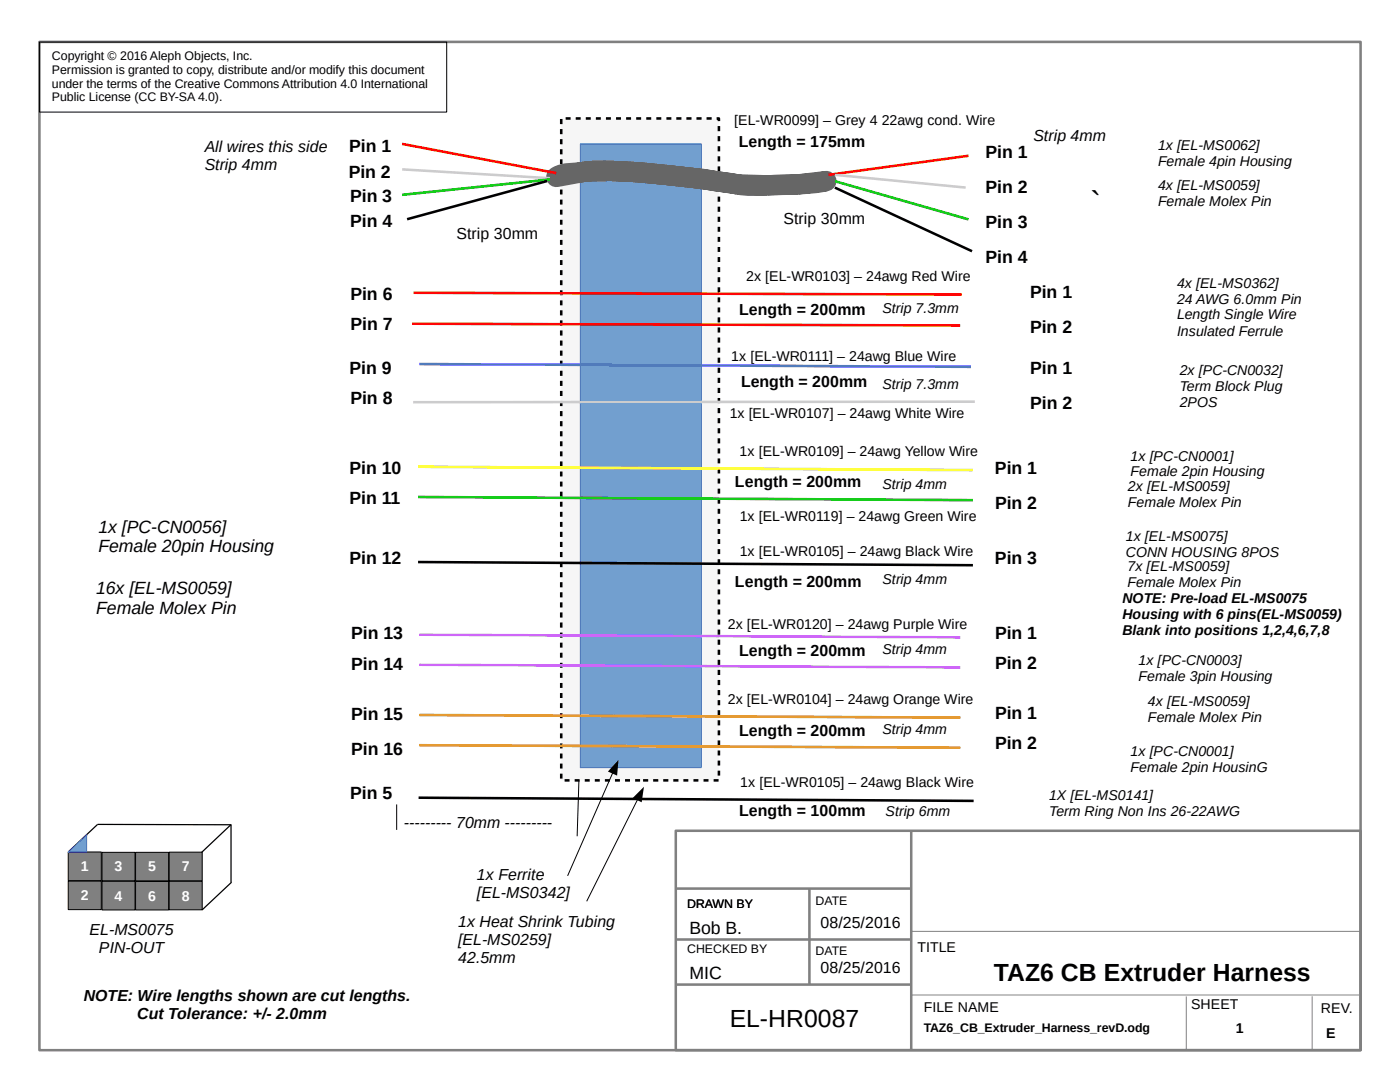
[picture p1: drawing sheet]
<svg xmlns="http://www.w3.org/2000/svg" width="279mm" height="216mm" viewBox="0 0 279 216" stroke-linecap="round" stroke-linejoin="round" font-family="sans-serif">
<defs><g id="words">
<text font-size="6.3" x="217.6" y="42.6">`</text>
<g font-size="4.9">
<text x="198.4" y="195.7">TAZ6 CB Extruder Harness</text>
<text x="145.6" y="204.9">EL-HR0087</text>
</g>
<g font-size="3.5">
<text x="69.6" y="35.4">Pin 2</text>
<text x="69.7" y="30.2">Pin 1</text>
<text x="196.7" y="31.5">Pin 1</text>
<text x="69.9" y="40.4">Pin 3</text>
<text x="196.7" y="38.5">Pin 2</text>
<text x="69.9" y="45.4">Pin 4</text>
<text x="196.7" y="45.5">Pin 3</text>
<text x="196.7" y="52.5">Pin 4</text>
<text x="70" y="59.9">Pin 6</text>
<text x="205.6" y="59.5">Pin 1</text>
<text x="70" y="65.9">Pin 7</text>
<text x="205.6" y="66.5">Pin 2</text>
<text x="69.8" y="74.5">Pin 9</text>
<text x="205.6" y="74.6">Pin 1</text>
<text x="69.9" y="80.5">Pin 8</text>
<text x="205.6" y="81.6">Pin 2</text>
<text x="69.7" y="94.5">Pin 10</text>
<text x="198.5" y="94.5">Pin 1</text>
<text x="69.8" y="100.5">Pin 11</text>
<text x="198.6" y="101.5">Pin 2</text>
<text x="19.6" y="106.3">1x [PC-CN0056]</text>
<text x="19.6" y="110.2">Female 20pin Housing</text>
<text x="69.8" y="112.5">Pin 12</text>
<text x="198.5" y="112.5">Pin 3</text>
<text x="19.2" y="118.6">16x [EL-MS0059]</text>
<text x="19.2" y="122.6">Female Molex Pin</text>
<text x="70.1" y="127.6">Pin 13</text>
<text x="198.6" y="127.6">Pin 1</text>
<text x="70.1" y="133.6">Pin 14</text>
<text x="198.6" y="133.6">Pin 2</text>
<text x="70.1" y="143.6">Pin 15</text>
<text x="198.6" y="143.5">Pin 1</text>
<text x="198.6" y="149.5">Pin 2</text>
<text x="70.1" y="150.6">Pin 16</text>
<text x="69.9" y="159.5">Pin 5</text>
<text x="137.6" y="186.3">Bob B.</text>
<text x="137.6" y="195.3">MIC</text>
</g>
<g font-size="3.2">
<text x="147.5" y="29.4">Length = 175mm</text>
<text x="206.2" y="28.2">Strip 4mm</text>
<text x="40.9" y="30.3">All wires this side</text>
<text x="40.9" y="33.9">Strip 4mm</text>
<text x="91.1" y="47.6">Strip 30mm</text>
<text x="156.4" y="44.7">Strip 30mm</text>
<text x="147.5" y="62.9">Length = 200mm</text>
<text x="147.9" y="77.2">Length = 200mm</text>
<text x="146.7" y="97.2">Length = 200mm</text>
<text x="146.7" y="117.2">Length = 200mm</text>
<text x="147.5" y="130.8">Length = 200mm</text>
<text x="147.5" y="146.8">Length = 200mm</text>
<text x="80.6" y="165.2">--------- 70mm ---------</text>
<text x="147.5" y="162.8">Length = 100mm</text>
<text x="95.2" y="175.6">1x Ferrite</text>
<text x="95.2" y="179.2">[EL-MS0342]</text>
<text x="91.4" y="185">1x Heat Shrink Tubing</text>
<text x="163.8" y="185.2">08/25/2016</text>
<text x="17.9" y="186.5">EL-MS0075</text>
<text x="19.8" y="190.1">PIN-OUT</text>
<text x="91.4" y="188.6">[EL-MS0259]</text>
<text x="91.4" y="192.2">42.5mm</text>
<text x="163.8" y="194.2">08/25/2016</text>
<text x="16.8" y="199.8">NOTE: Wire lengths shown are cut lengths.</text>
<text x="27.4" y="203.3">Cut Tolerance: +/- 2.0mm</text>
</g>
<g font-size="2.8">
<text x="146.5" y="24.9">[EL-WR0099] – Grey 4 22awg cond. Wire</text>
<text x="231.1" y="29.9">1x [EL-MS0062]</text>
<text x="231.1" y="33.1">Female 4pin Housing</text>
<text x="231.1" y="37.9">4x [EL-MS0059]</text>
<text x="231.1" y="41.1">Female Molex Pin</text>
<text x="148.9" y="56.1">2x [EL-WR0103] – 24awg Red Wire</text>
<text x="234.9" y="57.4">4x [EL-MS0362]</text>
<text x="176.1" y="62.5">Strip 7.3mm</text>
<text x="234.9" y="60.6">24 AWG 6.0mm Pin</text>
<text x="234.9" y="63.7">Length Single Wire</text>
<text x="234.9" y="67">Insulated Ferrule</text>
<text x="145.9" y="72">1x [EL-WR0111] – 24awg Blue Wire</text>
<text x="176.1" y="77.6">Strip 7.3mm</text>
<text x="235.4" y="74.8">2x [PC-CN0032]</text>
<text x="235.4" y="78">Term Block Plug</text>
<text x="145.6" y="83.4">1x [EL-WR0107] – 24awg White Wire</text>
<text x="235.4" y="81.2">2POS</text>
<text x="147.6" y="91">1x [EL-WR0109] – 24awg Yellow Wire</text>
<text x="225.6" y="91.9">1x [PC-CN0001]</text>
<text x="225.6" y="95.1">Female 2pin Housing</text>
<text x="176.1" y="97.6">Strip 4mm</text>
<text x="225.1" y="97.9">2x [EL-MS0059]</text>
<text x="225.1" y="101.1">Female Molex Pin</text>
<text x="147.6" y="104">1x [EL-WR0119] – 24awg Green Wire</text>
<text x="147.6" y="111">1x [EL-WR0105] – 24awg Black Wire</text>
<text x="224.7" y="108">1x [EL-MS0075]</text>
<text x="224.7" y="111.2">CONN HOUSING 8POS</text>
<text x="225" y="113.9">7x [EL-MS0059]</text>
<text x="176.1" y="116.6">Strip 4mm</text>
<text x="225" y="117.1">Female Molex Pin</text>
<text x="145.2" y="125.4">2x [EL-WR0120] – 24awg Purple Wire</text>
<text x="224" y="120.4">NOTE: Pre-load EL-MS0075</text>
<text x="224" y="123.5">Housing with 6 pins(EL-MS0059)</text>
<text x="176.1" y="130.6">Strip 4mm</text>
<text x="224" y="126.7">Blank into positions 1,2,4,6,7,8</text>
<text x="227.2" y="132.6">1x [PC-CN0003]</text>
<text x="227.2" y="135.8">Female 3pin Housing</text>
<text x="145.2" y="140.4">2x [EL-WR0104] – 24awg Orange Wire</text>
<text x="229.1" y="140.9">4x [EL-MS0059]</text>
<text x="176.1" y="146.5">Strip 4mm</text>
<text x="229.1" y="144.1">Female Molex Pin</text>
<text x="225.6" y="150.9">1x [PC-CN0001]</text>
<text x="225.6" y="154.1">Female 2pin HousinG</text>
<text x="147.7" y="157.1">1x [EL-WR0105] – 24awg Black Wire</text>
<text x="209.4" y="159.7">1X [EL-MS0141]</text>
<text x="176.7" y="162.9">Strip 6mm</text>
<text x="209.4" y="162.9">Term Ring Non Ins 26-22AWG</text>
<text x="183.1" y="189.9">TITLE</text>
<text x="184.4" y="201.9">FILE NAME</text>
<text x="237.7" y="201.4">SHEET</text>
<text x="263.6" y="202.2">REV.</text>
<text x="246.6" y="206.2">1</text>
<text x="264.7" y="207.2">E</text>
</g>
<g font-size="2.8" fill="#fff">
<text x="16.1" y="173.8">1</text>
<text x="22.9" y="173.9">3</text>
<text x="29.6" y="173.9">5</text>
<text x="36.3" y="173.9">7</text>
<text x="16.1" y="179.7">2</text>
<text x="22.9" y="179.7">4</text>
<text x="29.6" y="179.7">6</text>
<text x="36.3" y="179.7">8</text>
</g>
<g font-size="2.5">
<text x="10.4" y="12">Copyright © 2016 Aleph Objects, Inc.</text>
<text x="10.4" y="14.7">Permission is granted to copy, distribute and/or modify this document</text>
<text x="10.4" y="17.5">under the terms of the Creative Commons Attribution 4.0 International</text>
<text x="10.4" y="20.2">Public License (CC BY-SA 4.0).</text>
<text x="137.1" y="181.2">DRAWN BY</text>
<text x="162.8" y="180.6">DATE</text>
<text x="137.1" y="190.2">CHECKED BY</text>
<text x="162.8" y="190.6">DATE</text>
<text x="184.4" y="206">TAZ6_CB_Extruder_Harness_revD.odg</text>
</g>
</g></defs>
<path d="M7.9 8.4h263.6v201.1h-263.6zM134.9 165.8h136.6v43.7h-136.6zM134.9 177.3h47M161.5 177.3v19.1M181.9 165.8v43.7M134.9 187.5h47M134.9 196.5h47" fill="none" stroke="#808080" stroke-width=".51"/>
<path d="M181.9 185.8h89.6M181.9 198.5h89.6M236.7 198.8v10.7M261.9 198.8v10.7" fill="none" stroke="#808080" stroke-width=".2"/>
<path d="M7.9 8.4h81.2v14h-81.2zM127.2 159.5l-10.1 20.3" fill="none" stroke="#000" stroke-width=".2"/>
<path d="M128.5 157l-.4 3.1-1.8-.9z" fill="#000"/>
<path d="M112 23.6h31.5v132.1h-31.5z" fill-rule="evenodd" fill="#eee"/>
<g fill="none" stroke="#000" stroke-width=".51">
<path d="M112 23.7v1.1M112 25.8v1M112 27.8v1M112 29.8v1M112 31.8v1M112 33.8v1M112 35.8v1M112 37.8v1M112 39.8v1M112.9 23.6h1M114.9 23.6h1M116.9 23.6h1"/>
<path d="M118.9 23.6h1M120.9 23.6h1M122.9 23.6h1M125 23.6h.9M127 23.6h1M129 23.6h1M131 23.6h1M133 23.6h1M135 23.6h1M137 23.6h1M139 23.6h1M141 23.6h1"/>
<path d="M143 23.6h.5v.6M143.5 25.2v1M143.5 27.2v1M143.5 29.2v1M143.5 31.2v1M143.5 33.2v1M143.5 35.2v1M143.5 37.2v1M143.5 39.2v1.1M112 41.8v1M112 43.9v.9M112 45.9v.9"/>
<path d="M112 47.9v1M112 49.9v1M112 51.9v1M112 53.9v1M112 55.9v1M112 57.9v1M112 59.9v1M143.5 41.2v1.1M143.5 43.3v1M143.5 45.3v.9M143.5 47.3v1M143.5 49.3v1"/>
<path d="M143.5 51.3v1M143.5 53.3v1M143.5 55.3v1M143.5 57.3v1M143.5 59.3v1M112 61.9v1M112 63.9v1M112 65.9v1.1M112 67.9v1.1M112 70v1M112 72v1M112 74v1"/>
<path d="M112 76v1M112 78v1M143.5 61.3v1M143.5 63.3v1M143.5 65.3v1.1M143.5 67.3v1.1M143.5 69.4v1M143.5 71.4v1M143.5 73.4v1M143.5 75.4v1M143.5 77.4v1M143.5 79.4v1"/>
<path d="M112 80v1M112 82v1M112 84v1.1M112 86v1.1M112 88.1v.9M112 90.1v1M112 92.1v1M112 94.1v1M112 96.1v1M112 98.1v1M143.5 81.4v1M143.5 83.4v1.1"/>
<path d="M143.5 85.4v1.1M143.5 87.5v1M143.5 89.5v1M143.5 91.5v1M143.5 93.5v1M143.5 95.5v1M143.5 97.5v1M143.5 99.5v1M112 100.1v1M112 102.1v1M112 104.1v1M112 106.1v1"/>
<path d="M112 108.1v1M112 110.1v1.1M112 112.1v1.1M112 114.2v1M112 116.2v1M112 118.2v1M143.5 101.5v1M143.5 103.5v1M143.5 105.6v.9M143.5 107.6v.9M143.5 109.6v1M143.5 111.6v1"/>
<path d="M143.5 113.6v1M143.5 115.6v1M143.5 117.6v1M143.5 119.6v1M112 120.2v1M112 122.2v1M112 124.2v1M112 126.2v1M112 128.2v1M112 130.2v1M112 132.3v.9M112 134.3v1"/>
<path d="M112 136.3v1M112 138.3v1M143.5 121.6v1M143.5 123.6v1M143.5 125.6v1M143.5 127.6v1.1M143.5 129.6v1.1M143.5 131.7v1M143.5 133.7v1M143.5 135.7v1M143.5 137.7v1M143.5 139.7v1"/>
<path d="M112 140.3v1M112 142.3v1M112 144.3v1M112 146.3v1M112 148.3v1M112 150.4v.9M112 152.4v1M112 154.4v1M112.7 155.7h1M114.7 155.7h1M116.7 155.7h1M118.7 155.7h1"/>
<path d="M120.7 155.7h1M122.7 155.7h1M124.7 155.7h1M126.8 155.7h.9M128.3 155.7h1.1M130.4 155.7h1M132.4 155.7h1M134.4 155.7h1M136.4 155.7h1M138.4 155.7h1M140.4 155.7h1M142.4 155.7h1"/>
<path d="M143.5 141.7v1M143.5 143.7v1M143.5 145.7v1M143.5 147.7v1M143.5 149.8v.9M143.5 151.8v1M143.5 153.8v1"/>
</g>
<path d="M115.8 28.7h24.1v124.5h-24.1z" fill-rule="evenodd" fill="#729fcf"/>
<path d="M115.8 28.7h24.1v124.5h-24.1z" fill="none" stroke="#3465af" stroke-width=".2"/>
<path d="M115.5 155.7l-.3 11.2M122.3 154.2l-9 20.6M79.2 160.5v5.1" fill="none" stroke="#000" stroke-width=".2"/>
<path d="M123.4 151.6l-.2 3.2-1.9-.8z" fill="#000"/>
<path d="M83.4 93.1l110.8 .7" fill="none" stroke="#ff0" stroke-width=".51"/>
<path d="M83.7 72.6l110.1 .6" fill="none" stroke="#33f" stroke-width=".51"/>
<path d="M109.2 36.1l-28 7.6M166.6 37.4l27.4 12.7M83.4 112.1l110.8 .7M83.5 159.2l110.8 .6" fill="none" stroke="#000" stroke-width=".51"/>
<path d="M111 35.3a9.6 9.6 0 0 1 4.9-.9l.7-.1zM116.6 34.3a23.8 23.8 0 0 1 5.7-.2zM122.3 34.1l6.1 .4zM128.4 34.5l6.6 .6zM135 35.1l6.7 .8zM141.7 35.9l5.5 .9zM147.2 36.8l5.9 .2a22.2 22.2 0 0 1-5.9-.2zM153.1 37l6.1-.2zM159.2 36.8l5.7-.7-2.1 .4z" fill="none" stroke="#666" stroke-width="4.1" stroke-linecap="butt"/>
<path d="M80.3 28.7l30.7 5.8M193.3 31.1l-28 3.8M82.5 58.4l109.4 .4M82.2 64.6l109.4 .3" fill="none" stroke="#f00" stroke-width=".51"/>
<path d="M80.3 33.8l29.4 1.8M166.6 34.9l26.1 2.5M194.6 80.2l-112.2 .1" fill="none" stroke="#ccc" stroke-width=".51"/>
<path d="M109.7 35.8l-29.4 3.1M166.6 36.2l26.7 7.6M83.4 99.2l110.8 .6" fill="none" stroke="#0c0" stroke-width=".51"/>
<path d="M83.7 126.6l108 .6M83.7 132.6l108 .6" fill="none" stroke="#c6f" stroke-width=".51"/>
<path d="M83.7 142.7l108 .5M83.7 148.7l108 .5" fill="none" stroke="#f90" stroke-width=".51"/>
<path d="M13.6 170h6.6v5.7h-6.6z" fill-rule="evenodd" fill="#808080"/>
<path d="M13.6 170h6.6v5.7h-6.6z" fill="none" stroke="#000" stroke-width=".2"/>
<path d="M20.4 170.1h6.6v5.7h-6.6z" fill-rule="evenodd" fill="#808080"/>
<path d="M20.4 170.1h6.6v5.7h-6.6z" fill="none" stroke="#000" stroke-width=".2"/>
<path d="M27.1 170.1h6.6v5.7h-6.6z" fill-rule="evenodd" fill="#808080"/>
<path d="M27.1 170.1h6.6v5.7h-6.6z" fill="none" stroke="#000" stroke-width=".2"/>
<path d="M33.8 170h6.6v5.8h-6.6z" fill-rule="evenodd" fill="#808080"/>
<path d="M33.8 170h6.6v5.8h-6.6z" fill="none" stroke="#000" stroke-width=".2"/>
<path d="M13.6 175.8h6.6v5.7h-6.6z" fill-rule="evenodd" fill="#808080"/>
<path d="M13.6 175.8h6.6v5.7h-6.6z" fill="none" stroke="#000" stroke-width=".2"/>
<path d="M20.4 175.9h6.6v5.7h-6.6z" fill-rule="evenodd" fill="#808080"/>
<path d="M20.4 175.9h6.6v5.7h-6.6z" fill="none" stroke="#000" stroke-width=".2"/>
<path d="M27.1 175.9h6.6v5.7h-6.6z" fill-rule="evenodd" fill="#808080"/>
<path d="M27.1 175.9h6.6v5.7h-6.6z" fill="none" stroke="#000" stroke-width=".2"/>
<path d="M33.8 175.9h6.6v5.6h-6.6z" fill-rule="evenodd" fill="#808080"/>
<path d="M33.8 175.9h6.6v5.6h-6.6z" fill="none" stroke="#000" stroke-width=".2"/>
<path d="M46.1 164.6l-26.6-.1-5.9 5.5M46.1 164.5v11.6" fill="none" stroke="#000" stroke-width=".25"/>
<path d="M13.6 170h3.7v-3.4z" fill-rule="evenodd" fill="#729fcf"/>
<path d="M13.6 170l3.7-3.4v3.4zM13.6 170h.1M17.3 166.6h.1" fill="none" stroke="#3465af" stroke-width=".2"/>
<path d="M46.1 164.5l-5.8 5.6M46.2 176l-5.9 5.6" fill="none" stroke="#000" stroke-width=".25"/>
<use href="#words"/>
</svg>
